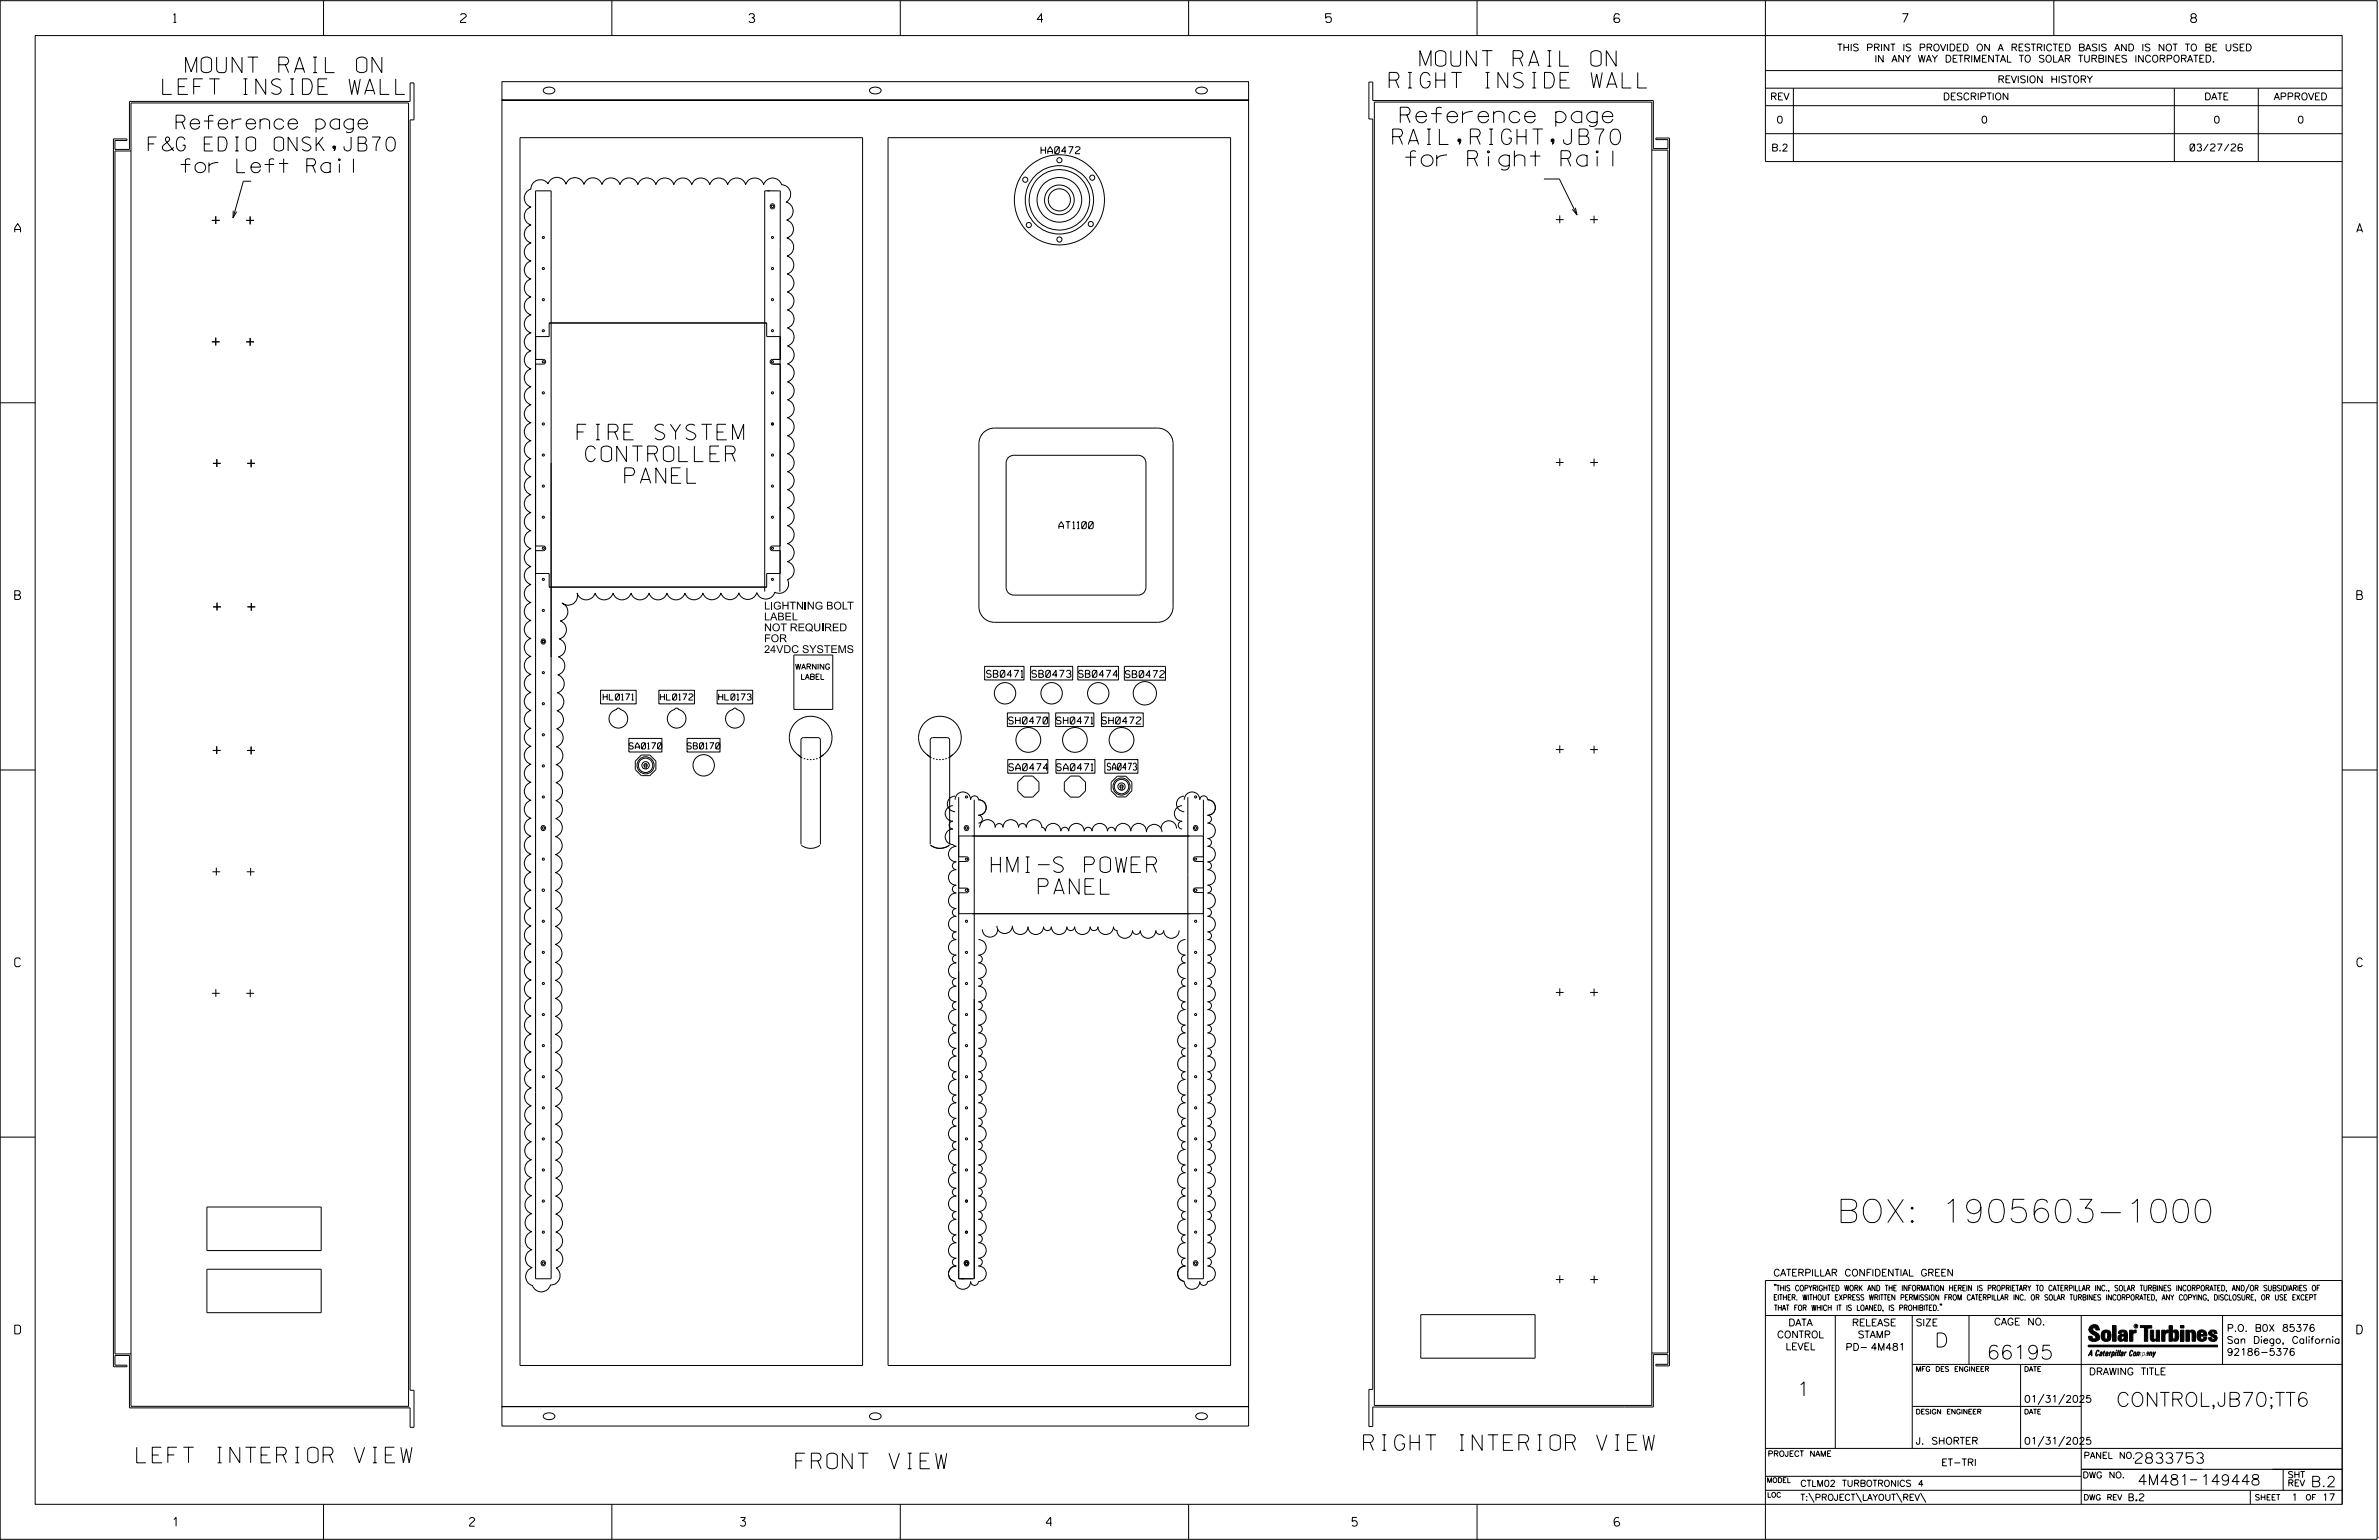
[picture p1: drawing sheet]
<svg xmlns="http://www.w3.org/2000/svg" width="864mm" height="559mm" viewBox="0 0 864 559" stroke-linecap="round" stroke-linejoin="round" font-family="sans-serif">
<defs><g id="words">
<text font-size="8.5" x="666.7" y="443.6">BOX: 1905603-1000</text>
<g font-size="5.6">
<text x="67.4" y="26.4">MOUNT RAIL ON</text>
<text x="515.4" y="24">MOUNT RAIL ON</text>
<text x="59" y="34.3">LEFT INSIDE WALL</text>
<text x="504.3" y="31.9">RIGHT INSIDE WALL</text>
<text x="508.3" y="44.5">Reference page</text>
<text x="505.6" y="52.4">RAIL,RIGHT,JB70</text>
<text x="508.3" y="60.3">for Right Rail</text>
<text x="209.5" y="159.6">FIRE SYSTEM</text>
<text x="212.6" y="167.5">CONTROLLER</text>
<text x="226.8" y="175.4">PANEL</text>
<text x="359.9" y="316.6">HMI-S POWER</text>
<text x="376.9" y="324.5">PANEL</text>
<text x="495" y="526.3">RIGHT INTERIOR VIEW</text>
<text x="49.6" y="530.8">LEFT INTERIOR VIEW</text>
<text x="288.9" y="532.9">FRONT VIEW</text>
</g>
<g font-size="5.1">
<text x="63.9" y="46.9">Reference page</text>
<text x="53.9" y="54.8">F&amp;G EDIO ONSK,JB70</text>
<text x="65.7" y="62.7">for Left Rail</text>
<text x="702.3" y="488.8">D</text>
<text x="721.2" y="493.2">66195</text>
<text x="652.2" y="506.5">1</text>
<text x="768.2" y="510.3">CONTROL,JB70;TT6</text>
</g>
<g font-size="3.8">
<text x="775.1" y="531">2833753</text>
<text x="775.9" y="538.9">4M481</text>
<text x="798.8" y="538.9">149448</text>
<text x="838.8" y="539.5">B.2</text>
</g>
<g font-size="3.2">
<text x="63" y="8.2">1</text>
<text x="167.2" y="8.2">2</text>
<text x="271.8" y="8.2">3</text>
<text x="376.5" y="8.2">4</text>
<text x="481.2" y="8.2">5</text>
<text x="690.6" y="8.2">7</text>
<text x="795.3" y="8.2">8</text>
<text x="5.4" y="84.3">A</text>
<text x="855.5" y="84.3">A</text>
<text x="5.4" y="217.5">B</text>
<text x="855.6" y="217.5">B</text>
<text x="5.4" y="350.8">C</text>
<text x="855.6" y="350.8">C</text>
<text x="5.4" y="484">D</text>
<text x="855.6" y="484">D</text>
<text x="62.8" y="553.8">1</text>
<text x="170.4" y="553.8">2</text>
<text x="268.8" y="553.8">3</text>
<text x="379.8" y="553.8">4</text>
<text x="490.8" y="553.8">5</text>
<text x="585.9" y="553.8">6</text>
</g>
<g font-size="2.8">
<text x="277.4" y="221.2">LIGHTNING BOLT</text>
<text x="277.4" y="225.1">LABEL</text>
<text x="277.4" y="233">FOR</text>
<text x="277.4" y="229.1">NOT REQUIRED</text>
<text x="277.4" y="237">24VDC SYSTEMS</text>
</g>
<g font-size="2.5">
<text x="666.9" y="18.5">THIS PRINT IS PROVIDED ON A RESTRICTED BASIS AND IS NOT TO BE USED</text>
<text x="680.5" y="22.6">IN ANY WAY DETRIMENTAL TO SOLAR TURBINES INCORPORATED.</text>
<text x="725.1" y="30">REVISION HISTORY</text>
<text x="642.6" y="36.3">REV</text>
<text x="705.3" y="36.3">DESCRIPTION</text>
<text x="800.2" y="36.3">DATE</text>
<text x="825.4" y="36.3">APPROVED</text>
<text x="644.9" y="44.7">0</text>
<text x="719.1" y="44.7">0</text>
<text x="803.5" y="44.7">0</text>
<text x="834" y="44.7">0</text>
<text x="377.9" y="55.8">HA0472</text>
<text x="643" y="54.8">B.2</text>
<text x="795" y="54.8">03/27/26</text>
<text x="384.4" y="191.8">AT1100</text>
<text x="358.1" y="245.8">SB0471</text>
<text x="374.6" y="245.8">SB0473</text>
<text x="391.5" y="245.8">SB0474</text>
<text x="408.5" y="245.9">SB0472</text>
<text x="366.2" y="262.7">SH0470</text>
<text x="383.5" y="262.7">SH0471</text>
<text x="400" y="262.7">SH0472</text>
<text x="366.2" y="279.6">SA0474</text>
<text x="383.6" y="279.6">SA0471</text>
<text x="402" y="279.5">SA0473</text>
<text x="643.8" y="463">CATERPILLAR CONFIDENTIAL GREEN</text>
<text x="645.1" y="485.5">CONTROL</text>
<text x="649.2" y="481.1">DATA</text>
<text x="672.3" y="481.1">RELEASE</text>
<text x="674.4" y="485.5">STAMP</text>
<text x="695.4" y="481.1">SIZE</text>
<text x="723.8" y="480.8">CAGE NO.</text>
<text x="808.4" y="483.1">P.O. B0X 85376</text>
<text x="648.2" y="489.8">LEVEL</text>
<text x="669.9" y="490">PD- 4M481</text>
<text x="808.4" y="487.5">San Diego, California</text>
<text x="808.4" y="491.8">92186-5376</text>
<text x="758.3" y="498.9">DRAWING TITLE</text>
<text x="734.8" y="508.9">01/31/2025</text>
<text x="695.4" y="524.1">J. SHORTER</text>
<text x="734.8" y="524.1">01/31/2025</text>
<text x="704.7" y="531.9">ET-TRI</text>
<text x="772.8" y="544.6">B.2</text>
<text x="831.8" y="544.6">1</text>
<text x="842.9" y="544.6">17</text>
</g>
<g font-size="2.3">
<text x="219" y="254">HL0171</text>
<text x="239.7" y="254">HL0172</text>
<text x="260.9" y="254">HL0173</text>
<text x="228.4" y="271.8">SA0170</text>
<text x="249.5" y="271.8">SB0170</text>
<text x="756.4" y="529.2">PANEL NO.</text>
<text x="653.5" y="539.4">CTLM02 TURBOTRONICS 4</text>
<text x="756" y="536.3">DWG NO.</text>
<text x="830.4" y="539.3">REV</text>
<text x="830.4" y="536.2">SHT</text>
<text x="653.5" y="544.5">T:\PROJECT\LAYOUT\REV\</text>
</g>
<g font-size="2">
<text x="288.6" y="242.9">WARNING</text>
<text x="290.6" y="246.6">LABEL</text>
<text x="643.8" y="468.4">&quot;THIS COPYRIGHTED WORK AND THE INFORMATION HEREIN IS PROPRIETARY TO CATERPILLAR INC., SOLAR TURBINES INCORPORATED, AND/OR SUBSIDIARIES OF</text>
<text x="643.8" y="471.8">EITHER. WITHOUT EXPRESS WRITTEN PERMISSION FROM CATERPILLAR INC. OR SOLAR TURBINES INCORPORATED, ANY COPYING, DISCLOSURE, OR USE EXCEPT</text>
<text x="644" y="475.6">THAT FOR WHICH IT IS LOANED, IS PROHIBITED.&quot;</text>
<text x="641.7" y="528.5">PROJECT NAME</text>
<text x="756.3" y="544.3">DWG REV</text>
<text x="818.5" y="544.3">SHEET</text>
<text x="836.9" y="544.3">OF</text>
</g>
<g font-size="1.8">
<text x="695.4" y="497.6">MFG DES ENGINEER</text>
<text x="734.8" y="497.6">DATE</text>
<text x="695.4" y="513.1">DESIGN ENGINEER</text>
<text x="734.8" y="513.1">DATE</text>
<text x="641.3" y="538">MODEL</text>
<text x="641.5" y="543.3">LOC</text>
</g>
<text font-size=".9" x="775.1" y="481.7">R</text>
</g></defs>
<g fill="none" stroke="#000" stroke-width=".36">
<path d="M.1 .2h862.8v558.4h-862.8zM12.8 12.9h837.4v533h-837.4zM117.4 .2v12.7M222.1 .2v12.7M326.8 .2v12.7M431.5 .2v12.7M536.2 .2v12.7M587.9 5.5l-.5-.5h-1l-.5 1v1.7l.5 .4h1l.6-.4v-.6l-.6-.5h-1l-.5 .5M640.9 .2v58.4h209.3M745.6 .2v12.7M47.6 37.4h100.7v472.9h-100.7zM148.9 30.1v6.7h-101.9v17.4h-5.3v-3.2h4.4v-.6h-4.9v445.5h4.9v-.5h-4.4v-3.6h5.3v19.1h101.9v7h1.4v-13.4h-1.4v-461h1.4v-13.4"/>
<path d="M182.2 29.6h271v487.9h-271v-7.1h271h-271v-474.1h271h-271zM197.5 32.2a2.62 2.62 0 0 1 3.9 .6 2.43 2.43 0 0 1-4.2 0zM316 32.2a2.62 2.62 0 0 1 3.9 .6 2.43 2.43 0 0 1-4.3 0zM434.4 32.2a2.61 2.61 0 0 1 3.9 .6 2.43 2.43 0 0 1-4.2 0zM496.9 29.8h1.4v6.7h101.9v17.4h5.3v-3.2h-4.4v-.6h4.9v445.5h-4.9v-.5h4.4v-3.6h-5.3v19h-101.9v7.1h-1.4v-13.4h1.4v-461h-1.4zM498.9 37h100.7v473h-100.7zM640.9 25.6h209.3M640.9 32h209.3M640.9 38.3h209.3M651 32v26.6M789.3 32v26.6M819.8 32v26.6"/>
<path d="M47.6 54.8h-5.9v436.5h5.9M188.8 50h124.3v445.5h-124.3zM322.4 50h124.3v445.5h-124.3zM599.6 54.5h5.9v436.5h-5.9M640.9 48.5h209.3M76.9 80h2.8M78.3 78.5v2.8M84.7 76.4l-.1 2.7 1.3-2.3M89.4 80h2.8M90.8 78.6v2.8M91.2 65.8h-2.9l-3.7 13.3M193.7 66.2a3.4 3.4 0 0 1 5.2 .5 3.4 3.4 0 0 1 3.3-2.4 3.4 3.4 0 0 1 3.3 2.5 3.4 3.4 0 0 1 3.2-2.3 3.4 3.4 0 0 1 3.3 2.4 3.4 3.4 0 0 1 3.3-2.4 3.4 3.4 0 0 1 3.2 2.4 3.4 3.4 0 0 1 3.3-2.3 3.4 3.4 0 0 1 3.2 2.4 3.4 3.4 0 0 1 3.3-2.4 3.4 3.4 0 0 1 3.3 2.4 3.4 3.4 0 0 1 3.2-2.4 3.4 3.4 0 0 1 3.3 2.4 3.4 3.4 0 0 1 3.3-2.4 3.4 3.4 0 0 1 3.2 2.4 3.4 3.4 0 0 1 3.3-2.4 3.4 3.4 0 0 1 3.2 2.4 3.4 3.4 0 0 1 3.3-2.4 3.4 3.4 0 0 1 3.3 2.4 3.4 3.4 0 0 1 3.2-2.4 3.4 3.4 0 0 1 3.3 2.4 3.4 3.4 0 0 1 3.2-2.4 3.4 3.4 0 0 1 3.3 2.4 3.4 3.4 0 0 1 3.2-2.4 3.4 3.4 0 0 1 3.3 2.4 3.4 3.4 0 0 1 3.3-2.4 3.4 3.4 0 0 1 3.2 2.4 3.4 3.4 0 0 1 3.2 2.6 3.4 3.4 0 0 1-1.5 3.7 3.4 3.4 0 0 1 2.5 3.2 3.4 3.4 0 0 1-2.3 3.4 3.4 3.4 0 0 1 2.4 3.2 3.4 3.4 0 0 1-2.3 3.3 3.4 3.4 0 0 1 2.4 3.2 3.4 3.4 0 0 1-2.3 3.3 3.4 3.4 0 0 1 2.3 3.2 3.4 3.4 0 0 1-2.3 3.3 3.4 3.4 0 0 1 2.4 3.3 3.4 3.4 0 0 1-2.4 3.2 3.4 3.4 0 0 1 2.4 3.3 3.4 3.4 0 0 1-2.3 3.3 3.4 3.4 0 0 1 2.4 3.2 3.4 3.4 0 0 1-2.4 3.3 3.4 3.4 0 0 1 2.4 3.2 3.4 3.4 0 0 1-2.4 3.3 3.4 3.4 0 0 1 2.4 3.3 3.4 3.4 0 0 1-2.4 3.2 3.4 3.4 0 0 1 2.4 3.3 3.4 3.4 0 0 1-2.4 3.3 3.4 3.4 0 0 1 2.4 3.2 3.4 3.4 0 0 1-2.4 3.3 3.4 3.4 0 0 1 2.4 3.2 3.4 3.4 0 0 1-2.4 3.3 3.4 3.4 0 0 1 2.4 3.3 3.4 3.4 0 0 1-2.4 3.2 3.4 3.4 0 0 1 2.4 3.3 3.4 3.4 0 0 1-2.4 3.2 3.4 3.4 0 0 1 2.4 3.3 3.4 3.4 0 0 1-2.4 3.3 3.4 3.4 0 0 1 2.4 3.2 3.4 3.4 0 0 1-2.4 3.3 3.4 3.4 0 0 1 2.4 3.3 3.4 3.4 0 0 1-2.4 3.2 3.4 3.4 0 0 1 2.4 3.3 3.4 3.4 0 0 1-2.4 3.2 3.4 3.4 0 0 1 2.4 3.3 3.4 3.4 0 0 1-2.4 3.3 3.4 3.4 0 0 1 2.4 3.2 3.4 3.4 0 0 1-2.4 3.3 3.4 3.4 0 0 1 2.4 3.2 3.4 3.4 0 0 1-2.4 3.3 3.4 3.4 0 0 1-.6 4 3.4 3.4 0 0 1-4 .6 3.4 3.4 0 0 1-3.2 2.5 3.4 3.4 0 0 1-3.4-2.3 3.4 3.4 0 0 1-3.2 2.4 3.4 3.4 0 0 1-3.3-2.3 3.4 3.4 0 0 1-3.2 2.4 3.4 3.4 0 0 1-3.3-2.4 3.4 3.4 0 0 1-3.3 2.4 3.4 3.4 0 0 1-3.2-2.4 3.4 3.4 0 0 1-3.3 2.4 3.4 3.4 0 0 1-3.3-2.3 3.4 3.4 0 0 1-3.2 2.4 3.4 3.4 0 0 1-3.3-2.4 3.4 3.4 0 0 1-3.2 2.4 3.4 3.4 0 0 1-3.3-2.4 3.4 3.4 0 0 1-3.2 2.4 3.4 3.4 0 0 1-3.3-2.4 3.4 3.4 0 0 1-3.3 2.4 3.4 3.4 0 0 1-3.2-2.4 3.4 3.4 0 0 1-3.3 2.4 3.4 3.4 0 0 1-3.3-2.4 3.4 3.4 0 0 1-3.2 2.4 3.4 3.4 0 0 1-3.3-2.4 3.4 3.4 0 0 1-1.4 3.8 3.4 3.4 0 0 1-4.1-.3 3.4 3.4 0 0 1 2.1 3.5 3.4 3.4 0 0 1-2.7 3 3.4 3.4 0 0 1 2.2 3.4 3.4 3.4 0 0 1-2.6 3.1 3.4 3.4 0 0 1 2.3 3.4 3.4 3.4 0 0 1-2.6 3.1 3.4 3.4 0 0 1 2.3 3.4 3.4 3.4 0 0 1-2.5 3.2 3.4 3.4 0 0 1 2.3 3.3 3.4 3.4 0 0 1-2.4 3.2 3.4 3.4 0 0 1 2.3 3.3 3.4 3.4 0 0 1-2.5 3.2 3.4 3.4 0 0 1 2.3 3.3 3.4 3.4 0 0 1-2.4 3.2 3.4 3.4 0 0 1 2.3 3.3 3.4 3.4 0 0 1-2.4 3.3 3.4 3.4 0 0 1 2.3 3.3 3.4 3.4 0 0 1-2.4 3.2 3.4 3.4 0 0 1 2.4 3.2 3.4 3.4 0 0 1-2.5 3.3 3.4 3.4 0 0 1 2.4 3.3 3.4 3.4 0 0 1-2.4 3.2 3.4 3.4 0 0 1 2.4 3.3 3.4 3.4 0 0 1-2.4 3.2 3.4 3.4 0 0 1 2.3 3.3 3.4 3.4 0 0 1-2.4 3.3 3.4 3.4 0 0 1 2.4 3.2 3.4 3.4 0 0 1-2.4 3.3 3.4 3.4 0 0 1 2.3 3.3 3.4 3.4 0 0 1-2.4 3.2 3.4 3.4 0 0 1 2.4 3.3 3.4 3.4 0 0 1-2.4 3.2 3.4 3.4 0 0 1 2.4 3.3 3.4 3.4 0 0 1-2.4 3.3 3.4 3.4 0 0 1 2.4 3.2 3.4 3.4 0 0 1-2.4 3.3 3.4 3.4 0 0 1 2.4 3.2 3.4 3.4 0 0 1-2.4 3.3 3.4 3.4 0 0 1 2.4 3.3 3.4 3.4 0 0 1-2.4 3.2 3.4 3.4 0 0 1 2.4 3.3 3.4 3.4 0 0 1-2.4 3.2 3.4 3.4 0 0 1 2.4 3.3 3.4 3.4 0 0 1-2.4 3.3 3.4 3.4 0 0 1 2.4 3.2 3.4 3.4 0 0 1-2.4 3.3 3.4 3.4 0 0 1 2.4 3.3 3.4 3.4 0 0 1-2.4 3.2 3.4 3.4 0 0 1 2.4 3.3 3.4 3.4 0 0 1-2.4 3.2 3.4 3.4 0 0 1 2.4 3.3 3.4 3.4 0 0 1-2.4 3.3 3.4 3.4 0 0 1 2.4 3.2 3.4 3.4 0 0 1-2.4 3.3 3.4 3.4 0 0 1 2.4 3.2 3.4 3.4 0 0 1-2.4 3.3 3.4 3.4 0 0 1 2.4 3.2 3.4 3.4 0 0 1-2.3 3.3 3.4 3.4 0 0 1 2.4 3.3 3.4 3.4 0 0 1-2.4 3.2 3.4 3.4 0 0 1 2.4 3.3 3.4 3.4 0 0 1-2.4 3.3 3.4 3.4 0 0 1 2.4 3.2 3.4 3.4 0 0 1-2.4 3.3 3.4 3.4 0 0 1 2.4 3.3 3.4 3.4 0 0 1-2.4 3.2 3.4 3.4 0 0 1 2.5 3.3 3.4 3.4 0 0 1-2.4 3.2 3.4 3.4 0 0 1 2.4 3.3 3.4 3.4 0 0 1-2.4 3.3 3.4 3.4 0 0 1 2.4 3.2 3.4 3.4 0 0 1-2.3 3.3 3.4 3.4 0 0 1 2.4 3.2 3.4 3.4 0 0 1-2.4 3.3 3.4 3.4 0 0 1 1.2 3.9 3.4 3.4 0 0 1-3.3 2.3 3.4 3.4 0 0 1-3.2 2.5 3.4 3.4 0 0 1-3.3-2.3 3.4 3.4 0 0 1-2.5-3.2 3.4 3.4 0 0 1 2.3-3.3 3.4 3.4 0 0 1-2.4-3.3 3.4 3.4 0 0 1 2.4-3.2 3.4 3.4 0 0 1-2.4-3.3 3.4 3.4 0 0 1 2.3-3.3 3.4 3.4 0 0 1-2.4-3.2 3.4 3.4 0 0 1 2.4-3.3 3.4 3.4 0 0 1-2.4-3.2 3.4 3.4 0 0 1 2.3-3.3 3.4 3.4 0 0 1-2.4-3.3 3.4 3.4 0 0 1 2.4-3.2 3.4 3.4 0 0 1-2.4-3.3 3.4 3.4 0 0 1 2.4-3.3 3.4 3.4 0 0 1-2.4-3.2 3.4 3.4 0 0 1 2.4-3.3 3.4 3.4 0 0 1-2.4-3.3 3.4 3.4 0 0 1 2.4-3.2 3.4 3.4 0 0 1-2.4-3.3 3.4 3.4 0 0 1 2.3-3.3 3.4 3.4 0 0 1-2.4-3.2 3.4 3.4 0 0 1 2.4-3.2 3.4 3.4 0 0 1-2.4-3.3 3.4 3.4 0 0 1 2.4-3.3 3.4 3.4 0 0 1-2.4-3.2 3.4 3.4 0 0 1 2.4-3.3 3.4 3.4 0 0 1-2.4-3.3 3.4 3.4 0 0 1 2.4-3.2 3.4 3.4 0 0 1-2.4-3.3 3.4 3.4 0 0 1 2.4-3.2 3.4 3.4 0 0 1-2.4-3.3 3.4 3.4 0 0 1 2.4-3.3 3.4 3.4 0 0 1-2.4-3.2 3.4 3.4 0 0 1 2.4-3.3 3.4 3.4 0 0 1-2.4-3.3 3.4 3.4 0 0 1 2.4-3.2 3.4 3.4 0 0 1-2.4-3.3 3.4 3.4 0 0 1 2.4-3.3 3.4 3.4 0 0 1-2.4-3.2 3.4 3.4 0 0 1 2.3-3.3 3.4 3.4 0 0 1-2.3-3.2 3.4 3.4 0 0 1 2.3-3.3 3.4 3.4 0 0 1-2.4-3.2 3.4 3.4 0 0 1 2.4-3.3 3.4 3.4 0 0 1-2.4-3.3 3.4 3.4 0 0 1 2.4-3.2 3.4 3.4 0 0 1-2.4-3.3 3.4 3.4 0 0 1 2.4-3.2 3.4 3.4 0 0 1-2.4-3.3 3.4 3.4 0 0 1 2.4-3.3 3.4 3.4 0 0 1-2.4-3.2 3.4 3.4 0 0 1 2.4-3.3 3.4 3.4 0 0 1-2.4-3.3 3.4 3.4 0 0 1 2.4-3.2 3.4 3.4 0 0 1-2.4-3.3 3.4 3.4 0 0 1 2.4-3.3 3.4 3.4 0 0 1-2.4-3.2 3.4 3.4 0 0 1 2.4-3.3 3.4 3.4 0 0 1-2.4-3.2 3.4 3.4 0 0 1 2.4-3.3 3.4 3.4 0 0 1-2.4-3.3 3.4 3.4 0 0 1 2.4-3.2 3.4 3.4 0 0 1-2.4-3.3 3.4 3.4 0 0 1 2.4-3.2 3.4 3.4 0 0 1-2.4-3.3 3.4 3.4 0 0 1 2.4-3.3 3.4 3.4 0 0 1-2.4-3.2 3.4 3.4 0 0 1 2.4-3.3 3.4 3.4 0 0 1-2.4-3.2 3.4 3.4 0 0 1 2.4-3.3 3.4 3.4 0 0 1-2.4-3.3 3.4 3.4 0 0 1 2.4-3.2 3.4 3.4 0 0 1-2.4-3.3 3.4 3.4 0 0 1 2.4-3.3 3.4 3.4 0 0 1-2.4-3.2 3.4 3.4 0 0 1 2.4-3.3 3.4 3.4 0 0 1-2.4-3.2 3.4 3.4 0 0 1 2.4-3.3 3.4 3.4 0 0 1-2.4-3.3 3.4 3.4 0 0 1 2.4-3.2 3.4 3.4 0 0 1-2.4-3.3 3.4 3.4 0 0 1 2.4-3.2 3.4 3.4 0 0 1-2.4-3.3 3.4 3.4 0 0 1 2.4-3.3 3.4 3.4 0 0 1-2.4-3.2 3.4 3.4 0 0 1 2.4-3.3 3.4 3.4 0 0 1-2.4-3.2 3.4 3.4 0 0 1 2.4-3.3 3.4 3.4 0 0 1-2.4-3.3 3.4 3.4 0 0 1 2.4-3.2 3.4 3.4 0 0 1-2.4-3.3 3.4 3.4 0 0 1 2.4-3.3 3.4 3.4 0 0 1-2.4-3.2 3.4 3.4 0 0 1 2.4-3.3 3.4 3.4 0 0 1-2.4-3.2 3.4 3.4 0 0 1 2.4-3.3 3.4 3.4 0 0 1-2.4-3.3 3.4 3.4 0 0 1 2.4-3.2 3.4 3.4 0 0 1-2.4-3.3 3.4 3.4 0 0 1 2.4-3.2 3.4 3.4 0 0 1-2.4-3.3 3.4 3.4 0 0 1 2.4-3.3 3.4 3.4 0 0 1-2.4-3.2 3.4 3.4 0 0 1 2.4-3.3 3.4 3.4 0 0 1-2.4-3.2 3.4 3.4 0 0 1 2.4-3.3 3.4 3.4 0 0 1-2.4-3.3 3.4 3.4 0 0 1 2.4-3.2 3.4 3.4 0 0 1-2.4-3.3 3.4 3.4 0 0 1 2.4-3.3 3.4 3.4 0 0 1-2.4-3.2 3.4 3.4 0 0 1 2.4-3.3 3.4 3.4 0 0 1-2.4-3.3 3.4 3.4 0 0 1 2.4-3.2 3.4 3.4 0 0 1-2.4-3.3 3.4 3.4 0 0 1 2.4-3.2 3.4 3.4 0 0 1-2.4-3.3 3.4 3.4 0 0 1 2.4-3.3 3.4 3.4 0 0 1-2.4-3.2 3.4 3.4 0 0 1 2.4-3.3 3.4 3.4 0 0 1-2.4-3.2 3.4 3.4 0 0 1 2.4-3.3l.3-1.3z"/>
<path d="M194.4 69.3h5.7v394.7h-5.7zM280 74h.8l.5 .9-.5 .9h-.8l-.5-.9zM560.5 64.9h5.6l6.4 13.1M564.8 79.7h2.8M566.2 78.2v2.8M571.9 75.4l.6 2.6-1.7-2M577.3 79.7h2.8M578.7 78.3v2.8M76.9 124h2.8M78.3 122.5v2.8M89.4 124h2.8M90.8 122.6v2.8"/>
<path d="M194.4 130.4h2.8a.85 .85 0 0 1 .9 .9 .85 .85 0 0 1-.9 .8h-2.8M194.4 122.1h5v-4.9h78.9v4.9h4.9v8.3h-2.8a.85 .85 0 0 0-.8 .9 .85 .85 0 0 0 .8 .8h2.8v66h-2.8a.85 .85 0 0 0-.8 .9 .85 .85 0 0 0 .8 .8h2.8v8.3h-4.9v4.9h-78.9v-4.9h-5M.1 146.2h12.7M357 157l1.6-1.1 2.4-.6h59.2a5.7 5.7 0 0 1 5.6 5.7v59.2a5.7 5.7 0 0 1-5.6 5.6h-59.2a5.7 5.7 0 0 1-5.6-5.6v-59.2l.3-1.9zM850.2 146.2h12.7M77.3 168.1h2.8M78.7 166.6v2.8M89.7 168.1h2.9M91.2 166.7v2.8M366 166l.8-.5 1.3-.3h45.1a2.83 2.83 0 0 1 2.8 2.8v45.1a2.83 2.83 0 0 1-2.8 2.8h-45.1a2.77 2.77 0 0 1-2.9-2.8v-45.1l.3-1.3zM564.8 167.8h2.8M566.2 166.3v2.8"/>
<path d="M577.3 167.8h2.8M578.7 166.4v2.8M194.4 198.1h2.8a.85 .85 0 0 1 .9 .9 .85 .85 0 0 1-.9 .8h-2.8M78.8 218.7v2.8M91.2 218.8v2.8M277.6 214.6v-145.3h5.6l-.1 145.4M77.4 220.2h2.8M89.8 220.2h2.8M196.8 231.9h.9l.4 .9-.4 .9h-.9l-.5-.9zM288.2 237.7h14.1v19.7h-14.1zM218 250.5h12.9v4.9h-12.9zM221.9 258.6l2.3-1.6 .9 .2a3.6 3.6 0 0 1 1.8 5.9 3.4 3.4 0 0 1-4.7 .2 3.4 3.4 0 0 1-.3-4.7z"/>
<path d="M239.2 250.5h12.9v4.9h-12.9zM243.1 258.6l2.1-1.5a3.8 3.8 0 0 1 3.5 5.1 3.4 3.4 0 0 1-4.9 1.4 3.4 3.4 0 0 1-.7-5zM260.3 250.5h12.9v4.9h-12.9zM264.2 258.6l2.3-1.6 .9 .2a3.6 3.6 0 0 1 1.8 5.9 3.4 3.4 0 0 1-4.7 .2 3.4 3.4 0 0 1-.3-4.7zM357.4 241.8h14.3v4.9h-14.3zM365.7 258.7h15.1v4.9h-15.1zM374.1 241.8h15.3v4.9h-15.3zM383.2 258.7h13.9v4.9h-13.9zM391.3 241.8h14.7v4.9h-14.7zM399.8 258.7h15.2v4.9h-15.2zM408.2 241.8h14.9v5h-14.9zM422.8 246.8h.1"/>
<path d="M.1 279.4h12.7M77.3 272.3h2.8M78.7 270.8v2.8M89.7 272.3h2.9M91.2 270.9v2.8M228.3 267.9h12v5h-12zM234.1 277.1v1.9M234.1 278.3a.62 .62 0 0 1-.2-1 .62 .62 0 0 1 .9 0 .62 .62 0 0 1-.2 1M234.6 277.1v1.9M249.4 267.9h12v5h-12zM289.7 273.9l1.6 1.1M290.8 274.6a7.8 7.8 0 0 1-2.5-11.8 7.8 7.8 0 0 1 12 0 7.8 7.8 0 0 1-2.5 11.8"/>
<path d="M291.8 275.2l.5 .2M292.9 275.5l.5 .1M294 275.6h.6M295.7 275.5l-.6 .1M296.8 275.2l-.6 .2M298.9 273.9l-1.6 1.1M336.6 273.9l1.6 1.1M337.7 274.6a7.8 7.8 0 0 1-2.5-11.8 7.8 7.8 0 0 1 12 0 7.8 7.8 0 0 1-2.5 11.8M338.7 275.2l.5 .2M339.8 275.5l.6 .1M340.9 275.6h.6M342.6 275.5l-.5 .1"/>
<path d="M343.7 275.2l-.6 .2M345.8 273.9l-1.6 1.1M365.8 275.6h14.6v5h-14.6zM383.3 275.6h14.2v5h-14.2zM401.1 275.6h12v5h-12zM564.8 272h2.8M566.2 270.5v2.8M577.3 272h2.8M578.7 270.6v2.8M850.2 279.4h12.7M196.8 299.6h.9l.4 .9-.4 .9h-.9l-.5-.9zM345.9 292.3a2.82 2.82 0 0 0-2.8 2.9 2.82 2.82 0 0 0 2.8 2.8 1.41 1.41 0 0 0-1.4 1.4 1.41 1.41 0 0 0 1.4 1.4 2.82 2.82 0 0 0-2.8 2.8 2.82 2.82 0 0 0 2.8 2.9l1.2 .6a2.82 2.82 0 0 0-2.8 2.8 2.82 2.82 0 0 0 2.8 2.8 1.41 1.41 0 0 0-1.4 1.4 1.41 1.41 0 0 0 1.4 1.5 2.82 2.82 0 0 0-2.8 2.8 2.82 2.82 0 0 0 2.8 2.8 1.41 1.41 0 0 0-1.4 1.4 1.41 1.41 0 0 0 1.4 1.4 2.82 2.82 0 0 0-2.8 2.8 2.82 2.82 0 0 0 2.8 2.9 1.41 1.41 0 0 0-1.4 1.4 1.41 1.41 0 0 0 1.4 1.4 2.82 2.82 0 0 0-2.8 2.8 2.82 2.82 0 0 0 2.8 2.8 1.39 1.39 0 0 0-1.4 1.4 1.39 1.39 0 0 0 1.4 1.4 2.82 2.82 0 0 0-2.8 2.8 2.82 2.82 0 0 0 2.8 2.9 1.41 1.41 0 0 0-1.4 1.4 1.41 1.41 0 0 0 1.4 1.4 2.82 2.82 0 0 0-2.8 2.8 2.82 2.82 0 0 0 2.8 2.8 1.41 1.41 0 0 0-1.4 1.4 1.41 1.41 0 0 0 1.4 1.5 2.82 2.82 0 0 0-2.8 2.8 2.82 2.82 0 0 0 2.8 2.8 1.41 1.41 0 0 0-1.4 1.4 1.41 1.41 0 0 0 1.4 1.4 2.82 2.82 0 0 0-2.8 2.8 2.82 2.82 0 0 0 2.8 2.9 1.41 1.41 0 0 0-1.4 1.4 1.41 1.41 0 0 0 1.4 1.4 2.8 2.8 0 0 0-2.8 2.8 2.8 2.8 0 0 0 2.8 2.8 1.41 1.41 0 0 0-1.4 1.4 1.41 1.41 0 0 0 1.4 1.4 2.82 2.82 0 0 0-2.8 2.8 2.82 2.82 0 0 0 2.8 2.9 1.41 1.41 0 0 0-1.4 1.4 1.41 1.41 0 0 0 1.4 1.4 2.82 2.82 0 0 0-2.8 2.8 2.82 2.82 0 0 0 2.8 2.8 1.41 1.41 0 0 0-1.4 1.4 1.41 1.41 0 0 0 1.4 1.5 2.82 2.82 0 0 0-2.8 2.8 2.82 2.82 0 0 0 2.8 2.8 1.41 1.41 0 0 0-1.4 1.4 1.41 1.41 0 0 0 1.4 1.4 2.82 2.82 0 0 0-2.8 2.8 2.82 2.82 0 0 0 2.8 2.9 1.41 1.41 0 0 0-1.4 1.4 1.41 1.41 0 0 0 1.4 1.4 2.8 2.8 0 0 0-2.8 2.8 2.8 2.8 0 0 0 2.8 2.8 1.41 1.41 0 0 0-1.4 1.4 1.41 1.41 0 0 0 1.4 1.4 2.82 2.82 0 0 0-2.8 2.8 2.82 2.82 0 0 0 2.8 2.9 1.41 1.41 0 0 0-1.4 1.4 1.41 1.41 0 0 0 1.4 1.4 2.82 2.82 0 0 0-2.8 2.8 2.82 2.82 0 0 0 2.8 2.8 1.41 1.41 0 0 0-1.4 1.4 1.41 1.41 0 0 0 1.4 1.5 2.82 2.82 0 0 0-2.8 2.8 2.82 2.82 0 0 0 2.8 2.8 1.41 1.41 0 0 0-1.4 1.4 1.41 1.41 0 0 0 1.4 1.4 2.82 2.82 0 0 0-2.8 2.8 2.82 2.82 0 0 0 2.8 2.9 1.41 1.41 0 0 0-1.4 1.4 1.41 1.41 0 0 0 1.4 1.4"/>
<path d="M346.7 290.2a2.82 2.82 0 0 1 2.8-2.8 2.82 2.82 0 0 1 2.9 2.8 1.41 1.41 0 0 1 1.4-1.4 1.41 1.41 0 0 1 1.4 1.4 2.82 2.82 0 0 1 2.8 2.8 2.82 2.82 0 0 1-2.8 2.8 1.41 1.41 0 0 1 1.4 1.5 1.41 1.41 0 0 1-1.4 1.4M346.7 288.9a2.82 2.82 0 0 0-2.8 2.8 2.82 2.82 0 0 0 2.8 2.8M348 289.2v174.8h5.7v-173.8M350.4 299.6h.9l.5 .9-.5 .9h-.9l-.4-.9zM406.9 284.8v1.9M406.9 286a.64 .64 0 0 1-.3-1 .64 .64 0 0 1 1 0 .64 .64 0 0 1-.2 1M407.4 284.8v1.9M429.1 292.3a2.82 2.82 0 0 0-2.8 2.9 2.82 2.82 0 0 0 2.8 2.8 1.41 1.41 0 0 0-1.4 1.4 1.41 1.41 0 0 0 1.4 1.4M429.9 290.2a2.82 2.82 0 0 1 2.8-2.8 2.82 2.82 0 0 1 2.8 2.8 1.41 1.41 0 0 1 1.5-1.4 1.41 1.41 0 0 1 1.4 1.4 2.82 2.82 0 0 1 2.8 2.8 2.82 2.82 0 0 1-2.8 2.8 1.41 1.41 0 0 1 1.4 1.5 1.41 1.41 0 0 1-1.4 1.4 2.8 2.8 0 0 1 2.8 2.8 2.8 2.8 0 0 1-2.8 2.8 1.41 1.41 0 0 1 1.4 1.4 1.41 1.41 0 0 1-1.4 1.4 2.82 2.82 0 0 1 2.8 2.8 2.82 2.82 0 0 1-2.8 2.8 1.41 1.41 0 0 1 1.4 1.4 1.41 1.41 0 0 1-1.4 1.5 2.82 2.82 0 0 1 2.8 2.8 2.82 2.82 0 0 1-2.8 2.8 1.41 1.41 0 0 1 1.4 1.4 1.41 1.41 0 0 1-1.4 1.4 2.82 2.82 0 0 1 2.8 2.8 2.82 2.82 0 0 1-2.8 2.9 1.41 1.41 0 0 1 1.4 1.4 1.41 1.41 0 0 1-1.4 1.4 2.82 2.82 0 0 1 2.8 2.8 2.82 2.82 0 0 1-2.8 2.8 1.39 1.39 0 0 1 1.4 1.4 1.39 1.39 0 0 1-1.4 1.4 2.82 2.82 0 0 1 2.8 2.8 2.82 2.82 0 0 1-2.8 2.9 1.41 1.41 0 0 1 1.4 1.4 1.41 1.41 0 0 1-1.4 1.4 2.82 2.82 0 0 1 2.8 2.8 2.82 2.82 0 0 1-2.8 2.8 1.41 1.41 0 0 1 1.4 1.4 1.41 1.41 0 0 1-1.4 1.5 2.82 2.82 0 0 1 2.8 2.8 2.82 2.82 0 0 1-2.8 2.8 1.41 1.41 0 0 1 1.4 1.4 1.41 1.41 0 0 1-1.4 1.4 2.82 2.82 0 0 1 2.8 2.8 2.82 2.82 0 0 1-2.8 2.9 1.41 1.41 0 0 1 1.4 1.4 1.41 1.41 0 0 1-1.4 1.4 2.8 2.8 0 0 1 2.8 2.8 2.8 2.8 0 0 1-2.8 2.8 1.41 1.41 0 0 1 1.4 1.4 1.41 1.41 0 0 1-1.4 1.4 2.82 2.82 0 0 1 2.8 2.8 2.82 2.82 0 0 1-2.8 2.9 1.41 1.41 0 0 1 1.4 1.4 1.41 1.41 0 0 1-1.4 1.4 2.82 2.82 0 0 1 2.8 2.8 2.82 2.82 0 0 1-2.8 2.8 1.41 1.41 0 0 1 1.4 1.4 1.41 1.41 0 0 1-1.4 1.5 2.82 2.82 0 0 1 2.8 2.8 2.82 2.82 0 0 1-2.8 2.8 1.41 1.41 0 0 1 1.4 1.4 1.41 1.41 0 0 1-1.4 1.4 2.82 2.82 0 0 1 2.8 2.8 2.82 2.82 0 0 1-2.8 2.9 1.41 1.41 0 0 1 1.4 1.4 1.41 1.41 0 0 1-1.4 1.4 2.8 2.8 0 0 1 2.8 2.8 2.8 2.8 0 0 1-2.8 2.8 1.41 1.41 0 0 1 1.4 1.4 1.41 1.41 0 0 1-1.4 1.4 2.82 2.82 0 0 1 2.8 2.8 2.82 2.82 0 0 1-2.8 2.9 1.41 1.41 0 0 1 1.4 1.4 1.41 1.41 0 0 1-1.4 1.4 2.82 2.82 0 0 1 2.8 2.8 2.82 2.82 0 0 1-2.8 2.8 1.41 1.41 0 0 1 1.4 1.4 1.41 1.41 0 0 1-1.4 1.5 2.82 2.82 0 0 1 2.8 2.8 2.82 2.82 0 0 1-2.8 2.8 1.41 1.41 0 0 1 1.4 1.4 1.41 1.41 0 0 1-1.4 1.4 2.82 2.82 0 0 1 2.8 2.8 2.82 2.82 0 0 1-2.8 2.9 1.41 1.41 0 0 1 1.4 1.4 1.41 1.41 0 0 1-1.4 1.4 2.8 2.8 0 0 1 2.8 2.8 2.8 2.8 0 0 1-2.8 2.8 1.41 1.41 0 0 1-1.4 1.4 1.41 1.41 0 0 1-1.5-1.4 2.82 2.82 0 0 1-2.8 2.8 2.82 2.82 0 0 1-2.8-2.8 2.82 2.82 0 0 1-2.4-3 2.82 2.82 0 0 1 2.8-2.6M429.9 288.9a2.82 2.82 0 0 0-2.8 2.8 2.82 2.82 0 0 0 2.8 2.8M431.2 289.2v174.8h5.6v-173.8M433.6 299.6h.9l.4 .9-.4 .9h-.9l-.5-.9z"/>
<path d="M77.1 316.3h2.8M78.5 314.8v2.8M89.6 316.3h2.8M91 314.9v2.8M290.8 306.4v-37.9l.2-.6 .6-.2h5.3l.7 .2 .2 .6v37.9M290.9 306.7a5.6 5.6 0 0 0 6.8 0M337.7 306.4v-37.9l.2-.6 .7-.2h5.3l.6 .2 .2 .6v37.9M337.8 306.7a5.6 5.6 0 0 0 6.8 0l-.2 .1a5.6 5.6 0 0 1-6.6-.1zM348 310.9h2.8a.85 .85 0 0 1 .9 .8 .85 .85 0 0 1-.9 .9h-2.8M348 303.4h88.8M355.6 300.2a2.82 2.82 0 0 1 2.9-2.8 2.82 2.82 0 0 1 2.8 2.8 1.41 1.41 0 0 1 1.4-1.4 1.41 1.41 0 0 1 1.4 1.4 2.82 2.82 0 0 1 2.8-2.8 2.82 2.82 0 0 1 2.8 2.8 1.41 1.41 0 0 1 1.5-1.4 1.41 1.41 0 0 1 1.4 1.4 2.82 2.82 0 0 1 2.8-2.8 2.82 2.82 0 0 1 2.8 2.8M378.1 300.2a1.45 1.45 0 0 1 1.4 1.4 2.82 2.82 0 0 1 2.8-2.8 2.82 2.82 0 0 1 2.8 2.8 1.41 1.41 0 0 1 1.4-1.4 1.41 1.41 0 0 1 1.4 1.4 2.82 2.82 0 0 1 2.9-2.8 2.82 2.82 0 0 1 2.8 2.8 1.41 1.41 0 0 1 1.4-1.4 1.41 1.41 0 0 1 1.4 1.4 2.8 2.8 0 0 1 2.8-2.8 2.8 2.8 0 0 1 2.8 2.8 1.41 1.41 0 0 1 1.4-1.4 1.41 1.41 0 0 1 1.4 1.4 2.82 2.82 0 0 1 2.9-2.8 2.82 2.82 0 0 1 2.8 2.8 2.82 2.82 0 0 1 2.8-2.8 2.82 2.82 0 0 1 2.8 2.8"/>
<path d="M416.2 301.9a2.82 2.82 0 0 1 2.8-2.8 2.82 2.82 0 0 1 2.8 2.8M421.5 300.6a2.82 2.82 0 0 1 2.8-2.8 2.82 2.82 0 0 1 2.8 2.8M436.8 310.9h-2.8a.85 .85 0 0 0-.8 .8 .85 .85 0 0 0 .8 .9h2.8M348 322.3h2.8a.85 .85 0 0 1 .9 .8 .85 .85 0 0 1-.9 .9h-2.8M348 331.5h88.8M356.6 337.2a2.8 2.8 0 0 0 2.8 2.8 2.8 2.8 0 0 0 2.8-2.8M361.9 335.9a2.82 2.82 0 0 0 2.8 2.8 2.82 2.82 0 0 0 2.8-2.8M367.6 336.3a2.8 2.8 0 0 0 2.8 2.8 2.8 2.8 0 0 0 2.8-2.8 2.82 2.82 0 0 0 2.8 2.8 2.82 2.82 0 0 0 2.8-2.8 1.41 1.41 0 0 0 1.4 1.4 1.41 1.41 0 0 0 1.4-1.4 2.82 2.82 0 0 0 2.9 2.8 2.82 2.82 0 0 0 2.8-2.8 1.41 1.41 0 0 0 1.4 1.4 1.41 1.41 0 0 0 1.4-1.4 2.82 2.82 0 0 0 2.8 2.8 2.82 2.82 0 0 0 2.8-2.8 1.41 1.41 0 0 0 1.5 1.4 1.41 1.41 0 0 0 1.4-1.4 2.82 2.82 0 0 0 2.8 2.8 2.82 2.82 0 0 0 2.8-2.8 1.33 1.33 0 0 0 1.4 1.4M405.5 337.6a2.82 2.82 0 0 0 2.8 2.9 2.82 2.82 0 0 0 2.8-2.9 1.41 1.41 0 0 0 1.4 1.5 1.41 1.41 0 0 0 1.4-1.5 2.82 2.82 0 0 0 2.9 2.9 2.82 2.82 0 0 0 2.8-2.9 1.41 1.41 0 0 0 1.4 1.5 1.41 1.41 0 0 0 1.4-1.5 2.8 2.8 0 0 0 2.8 2.9 2.8 2.8 0 0 0 2.8-2.9M436.8 322.2h-2.8a.85 .85 0 0 0-.8 .8 .85 .85 0 0 0 .8 .9h2.8M78.4 358.9v2.8M90.8 359v2.8"/>
<path d="M355.2 340.9a2.82 2.82 0 0 1 2.8 2.8 2.82 2.82 0 0 1-2.8 2.9 1.41 1.41 0 0 1 1.4 1.4 1.41 1.41 0 0 1-1.4 1.4 2.82 2.82 0 0 1 2.8 2.8 2.82 2.82 0 0 1-2.8 2.8 1.41 1.41 0 0 1 1.4 1.4 1.41 1.41 0 0 1-1.4 1.5 2.82 2.82 0 0 1 2.8 2.8 2.82 2.82 0 0 1-2.8 2.8 1.41 1.41 0 0 1 1.4 1.4 1.41 1.41 0 0 1-1.4 1.4 2.82 2.82 0 0 1 2.8 2.8 2.82 2.82 0 0 1-2.8 2.9 1.41 1.41 0 0 1 1.4 1.4 1.41 1.41 0 0 1-1.4 1.4 2.8 2.8 0 0 1 2.8 2.8 2.8 2.8 0 0 1-2.8 2.8 1.41 1.41 0 0 1 1.4 1.4 1.41 1.41 0 0 1-1.4 1.4 2.82 2.82 0 0 1 2.8 2.8 2.82 2.82 0 0 1-2.8 2.9 1.41 1.41 0 0 1 1.4 1.4 1.41 1.41 0 0 1-1.4 1.4 2.82 2.82 0 0 1 2.8 2.8 2.82 2.82 0 0 1-2.8 2.8 1.41 1.41 0 0 1 1.4 1.4 1.41 1.41 0 0 1-1.4 1.5 2.82 2.82 0 0 1 2.8 2.8 2.82 2.82 0 0 1-2.8 2.8 1.41 1.41 0 0 1 1.4 1.4 1.41 1.41 0 0 1-1.4 1.4 2.82 2.82 0 0 1 2.8 2.8 2.82 2.82 0 0 1-2.8 2.9 1.41 1.41 0 0 1 1.4 1.4 1.41 1.41 0 0 1-1.4 1.4 2.8 2.8 0 0 1 2.8 2.8 2.8 2.8 0 0 1-2.8 2.8 1.41 1.41 0 0 1 1.4 1.4 1.41 1.41 0 0 1-1.4 1.4 2.82 2.82 0 0 1 2.8 2.8 2.82 2.82 0 0 1-2.8 2.9 1.41 1.41 0 0 1 1.4 1.4 1.41 1.41 0 0 1-1.4 1.4 2.82 2.82 0 0 1 2.8 2.8 2.82 2.82 0 0 1-2.8 2.8 1.41 1.41 0 0 1 1.4 1.4 1.41 1.41 0 0 1-1.4 1.5 2.82 2.82 0 0 1 2.8 2.8 2.82 2.82 0 0 1-2.8 2.8 1.41 1.41 0 0 1 1.4 1.4 1.41 1.41 0 0 1-1.4 1.4 2.82 2.82 0 0 1 2.8 2.8 2.82 2.82 0 0 1-2.8 2.9 1.41 1.41 0 0 1 1.4 1.4 1.41 1.41 0 0 1-1.4 1.4 2.8 2.8 0 0 1 2.8 2.8 2.8 2.8 0 0 1-2.8 2.8 1.41 1.41 0 0 1-1.4 1.4 1.41 1.41 0 0 1-1.4-1.4 2.82 2.82 0 0 1-2.9 2.8 2.82 2.82 0 0 1-2.8-2.8 2.82 2.82 0 0 1-2.4-3 2.82 2.82 0 0 1 2.8-2.6M430.3 340.9a2.82 2.82 0 0 0-2.8 2.8 2.82 2.82 0 0 0 2.8 2.9 1.41 1.41 0 0 0-1.4 1.4 1.41 1.41 0 0 0 1.4 1.4 2.82 2.82 0 0 0-2.8 2.8 2.82 2.82 0 0 0 2.8 2.8 1.41 1.41 0 0 0-1.4 1.4 1.41 1.41 0 0 0 1.4 1.5 2.82 2.82 0 0 0-2.8 2.8 2.82 2.82 0 0 0 2.8 2.8 1.41 1.41 0 0 0-1.4 1.4 1.41 1.41 0 0 0 1.4 1.4 2.82 2.82 0 0 0-2.8 2.8 2.82 2.82 0 0 0 2.8 2.9 1.41 1.41 0 0 0-1.4 1.4 1.41 1.41 0 0 0 1.4 1.4 2.8 2.8 0 0 0-2.8 2.8 2.8 2.8 0 0 0 2.8 2.8 1.41 1.41 0 0 0-1.4 1.4 1.41 1.41 0 0 0 1.4 1.4 2.82 2.82 0 0 0-2.8 2.8 2.82 2.82 0 0 0 2.8 2.9 1.41 1.41 0 0 0-1.4 1.4 1.41 1.41 0 0 0 1.4 1.4 2.82 2.82 0 0 0-2.8 2.8 2.82 2.82 0 0 0 2.8 2.8 1.41 1.41 0 0 0-1.4 1.4 1.41 1.41 0 0 0 1.4 1.5 2.82 2.82 0 0 0-2.8 2.8 2.82 2.82 0 0 0 2.8 2.8 1.41 1.41 0 0 0-1.4 1.4 1.41 1.41 0 0 0 1.4 1.4 2.82 2.82 0 0 0-2.8 2.8 2.82 2.82 0 0 0 2.8 2.9 1.41 1.41 0 0 0-1.4 1.4 1.41 1.41 0 0 0 1.4 1.4 2.8 2.8 0 0 0-2.8 2.8 2.8 2.8 0 0 0 2.8 2.8 1.41 1.41 0 0 0-1.4 1.4 1.41 1.41 0 0 0 1.4 1.4 2.82 2.82 0 0 0-2.8 2.8 2.82 2.82 0 0 0 2.8 2.9 1.41 1.41 0 0 0-1.4 1.4 1.41 1.41 0 0 0 1.4 1.4 2.82 2.82 0 0 0-2.8 2.8 2.82 2.82 0 0 0 2.8 2.8 1.41 1.41 0 0 0-1.4 1.4 1.41 1.41 0 0 0 1.4 1.5 2.82 2.82 0 0 0-2.8 2.8 2.82 2.82 0 0 0 2.8 2.8 1.41 1.41 0 0 0-1.4 1.4 1.41 1.41 0 0 0 1.4 1.4 2.82 2.82 0 0 0-2.8 2.8 2.82 2.82 0 0 0 2.8 2.9 1.41 1.41 0 0 0-1.4 1.4 1.41 1.41 0 0 0 1.4 1.4M566.2 358.6v2.8M578.7 358.7v2.8M76.9 360.4h2.9M89.4 360.4h2.9M564.8 360.1h2.8M577.3 360.1h2.8M.1 412.6h12.7M850.2 412.6h12.7M75.1 438h41.5v15.8h-41.5zM196.8 457.5h.9l.4 .9-.4 .9h-.9l-.5-.9z"/>
<path d="M347.1 459.4a2.8 2.8 0 0 0-2.8 2.6 2.8 2.8 0 0 0 2.4 3M350.4 457.5h.9l.5 .9-.5 .9h-.9l-.4-.9zM430.3 459.4a2.8 2.8 0 0 0-2.8 2.6 2.8 2.8 0 0 0 2.4 3M433.6 457.5h.9l.4 .9-.4 .9h-.9l-.5-.9zM75.1 460.6h41.5v15.7h-41.5zM515.8 477h41.4v15.8h-41.4zM564.8 464.3h2.8M566.2 462.8v2.8M577.3 464.3h2.8M578.7 462.9v2.8M640.9 477.3h209.3M644.2 466.1l-.1 .4"/>
<path d="M644.7 466.1l-.2 .4M666.2 477.3v48.3M694.2 477.3v48.3M704.4 473.3l-.1 .4M704.8 473.3l-.1 .4M714.8 477.3v17.8M755.5 477.3v68.6M806.8 477.3v17.8M816.5 466l-1.4 3.1M850.2 464.6h-209.3v94M850.2 464.8v81.1M694.2 495.1h156"/>
<path d="M733.5 495.1v30.5M758.6 481.4a2.02 2.02 0 0 1 3.1-.1l.5 1.3h-1.3l-.2-.6-.4-.2-.6 .1-.1 .4 .4 .7a2.46 2.46 0 0 1 2.2 2.9 2.83 2.83 0 0 1-3.8 .3l-.3-1.3h1.3l.2 .7 .6 .3 .5-.2 .2-.5-.4-.6-1.9-1.2-.4-.9zM759.2 491.3h-.7l.7-1.2v1.9h.2l-.1-2.1-1.3 2.1 .5-.5h.7M761.3 490l.3-.2 .4 .3-.1 .3-.3-.4-.4 .3-.3 1.6h.4l.4-.5-.3 .6-.4 .1-.3-.4zM762.6 490.6l.5-.1-.1 1.4h-.9a.74 .74 0 0 1 .9-.8l-.3 .7-.5 .1 .2-.5 .6-.2v-.5l-.7 .2zM763 483.2a2.17 2.17 0 0 1 3.1 0l.3 1.4-.3 1.5a2.17 2.17 0 0 1-3.1 0l-.3-1.5zM763.6 490.5l.4-.4 .2 .6h-.3l-.3 .9 .2 .4-.3-.1zM764.1 483.7l.5-.4 .4 .3v2.2l-.4 .2-.5-.2zM764.6 491.1l.6 .2v-.7l-.4-.1-.4 .6-.1 .8h.6M764.6 491.1l-.1 .8h.4M764.6 482.6v.8M764.8 490.7l.4 .1v.3h-.6z"/>
<path d="M765 491.5l-.1 .4zM766 490.5l-.5 1.5zM766 490.8l.4-.3-.4 .4M766.9 481h1.3v5.7h-1.3zM767 490.8l.5 .1-.3 .8-.4 .2zM767.3 490.5h-.5l-.5 2M767.3 490.5a.8 .8 0 0 1 .2 1 .8 .8 0 0 1-.9 .4l-.1 .6M767.3 490.5l-.1 .2M768.1 490.5l-.4 1.5zM768.2 489.9h.3l-.1 .2h-.2zM769 489.9l-.5 2.1zM769.7 489.9l-.6 2.1z"/>
<path d="M770.1 491.4l.5-.3-.5 .8zM770.4 491.9h.1M770.6 491.1l.1-.4-.7 .2 .1-.3 .6-.1 .2 .3-.5 1.1M770.6 491.1a.74 .74 0 0 0-.8 .8h.6M771 484.8h-.7l-.3 .6 .4 .7 .5-.3 .1-2.4h-.8l-.1 .4h-1.2a1.71 1.71 0 0 1 1.8-1.3 1.71 1.71 0 0 1 1.6 1.4v2.8h-1.1l-.1-.6M771 484.2l-1.5 .1a1.41 1.41 0 0 0 0 2.4l.5 .1 1.1-.7M771.2 486.1h-.1M771.4 490.5l.1 .3 .4-.3-.9 1.5zM771.5 490.8h.1M773 482.7h1.2v.5l.5-.5 .7-.1v1h-.6l-.5 .4-.1 2.7h-1.2zM773.6 490l.7 .1-.1 .4-.3-.4a1.28 1.28 0 0 0-.5 1.8l.6-.4-.3 .5h-.6v-1zM774.7 490.8l.5-.3a.88 .88 0 0 1 .2 .9 .88 .88 0 0 1-.7 .7l-.2-.2z"/>
<path d="M774.8 490.9h.5l-.3 1h-.3l-.2-.2zM775.2 490.5l-.1 .2M776.8 481h4.3v.9h-1.5v4.8h-1.3M776.8 490.6l-.8 .2v-.3l-.4 1.5 .8-1.3v1.3l.3-1.2M779.3 491.1h.4M779.6 490.5h.3l-.3 1.4M779.6 490.7h.2l-.1 .4M779.7 491.1l-.1 .4M779.7 491.1l-.4 .2M780.1 492l.4-1.5 .1 .3 .3-.3 .3 .2-.3 1.3v-1.3l-.7 1.3M780.6 482.7h1.2v2.7l.1 .4 .4 .3 .4-.7v-2.7h1.2l.1 4h-1.3v-.5l-1.1 .6-.7-.3-.3-.7zM781.6 492.5l1-2-.8 1.3-.2-1.3-.2 2"/>
<path d="M784.7 482.7h1.2v.5l.5-.5 .7-.1v1h-.5l-.6 .4-.1 2.7h-1.2zM787.4 481h1.2v2a1.4 1.4 0 0 1 2.2 .2l.1 1.4-.4 1.9-1.5 .1-.4-.5v-1l.5 .9 .5-.3v-2.1l-.5-.4-.5 .7v2.8h-1.2zM791.5 482.7h1.3v4h-1.3zM791.5 481h1.3v.9h-1.3zM793.5 482.7h1.3v.4l.7-.5 1.1 .2 .4 .6v3.3h-1.2l-.3-3.4-.7 .2v3.2h-1.3zM794.8 483.1h.1M797.7 483.2a1.92 1.92 0 0 1 2.4-.5 1.92 1.92 0 0 1 1 2.1h-2.3v.8l.6 .5 .5-.3v-.5h1.2a1.83 1.83 0 0 1-2.1 1.4 1.83 1.83 0 0 1-1.5-2.1zM798.8 484.2v.6M799.1 483.4h.6l.2 .8h-1.1zM804.6 482.9a1.84 1.84 0 0 0-2.9 .8 3.3 3.3 0 0 0 2.2 1.9l-.5 .5-.4-.3-.1-.4h-1.2l.1 .6a1.92 1.92 0 0 0 2.9 .4M804.9 483.8h-1.2l-.2-.6-.5 .1-.1 .3 .1 .3 1.8 .9M805.1 488.1h-47.1v.6h47.1"/>
<path d="M197.5 513.2a2.62 2.62 0 0 1 3.9 .7 2.43 2.43 0 0 1-4.2 0zM316 513.2a2.62 2.62 0 0 1 3.9 .7 2.43 2.43 0 0 1-4.3 0zM434.4 513.2a2.61 2.61 0 0 1 3.9 .7 2.43 2.43 0 0 1-4.2 0zM694.2 510.3h61.3M742 505.8l-2.2 3.9M749.5 505.8l-2.2 3.9M640.9 525.6h209.2M640.9 535.7h114.6M742 521.1l-2.2 3.8M749.5 521.1l-2.2 3.8M755.5 533.2h94.7M795 537h2.6"/>
<path d="M828.8 533.2v7.6M117.4 545.9v12.7M222.1 545.9v12.7M326.8 545.9v12.7M431.5 545.9v12.7M536.2 545.9v12.7M640.9 540.8h209.3M656.6 541.7l2 3.5M673.8 541.7l1.9 3.5M688.4 541.7l2 3.5M697.2 541.7l1.9 3.5M816.9 541v4.9"/>
<path d="M863.5 558h.1"/>
<circle cx="384.6" cy="58.1" r=".93"/>
<circle cx="280.4" cy="74.9" r=".45"/>
<circle cx="372.2" cy="65.2" r=".93"/>
<circle cx="384.6" cy="72.5" r="4"/>
<circle cx="384.6" cy="72.5" r="12.4"/>
<circle cx="384.6" cy="72.5" r="5.4"/>
<circle cx="384.6" cy="72.5" r="11"/>
<circle cx="384.6" cy="72.5" r="16.4"/>
<circle cx="384.6" cy="72.5" r="8.1"/>
<circle cx="396.5" cy="64.5" r=".92"/>
<circle cx="197.2" cy="86.2" r=".38"/>
<circle cx="197.2" cy="97.4" r=".39"/>
<circle cx="280.4" cy="86.2" r=".38"/>
<circle cx="280.4" cy="97.4" r=".38"/>
<circle cx="373.5" cy="81.6" r=".94"/>
<circle cx="384.6" cy="86.9" r=".93"/>
<circle cx="395.9" cy="81.3" r=".93"/>
<circle cx="197.2" cy="108.7" r=".39"/>
<circle cx="280.4" cy="108.7" r=".38"/>
<circle cx="197.2" cy="131.3" r=".39"/>
<circle cx="197.2" cy="120" r=".38"/>
<circle cx="280.4" cy="120" r=".38"/>
<circle cx="280.4" cy="131.3" r=".38"/>
<circle cx="197.2" cy="153.8" r=".39"/>
<circle cx="197.2" cy="142.6" r=".39"/>
<circle cx="280.4" cy="142.6" r=".38"/>
<circle cx="280.4" cy="153.8" r=".38"/>
<circle cx="197.2" cy="165.1" r=".38"/>
<circle cx="197.2" cy="176.4" r=".39"/>
<circle cx="280.4" cy="165.1" r=".38"/>
<circle cx="280.4" cy="176.4" r=".38"/>
<circle cx="197.2" cy="199" r=".39"/>
<circle cx="197.2" cy="187.7" r=".39"/>
<circle cx="280.4" cy="187.7" r=".38"/>
<circle cx="280.4" cy="199" r=".38"/>
<circle cx="197.2" cy="210.2" r=".38"/>
<circle cx="280.4" cy="210.2" r=".38"/>
<circle cx="197.2" cy="232.8" r=".45"/>
<circle cx="197.2" cy="221.5" r=".39"/>
<circle cx="197.2" cy="244.1" r=".38"/>
<circle cx="197.2" cy="255.3" r=".39"/>
<circle cx="364.8" cy="251.6" r="3.9"/>
<circle cx="381.7" cy="251.6" r="3.9"/>
<circle cx="398.7" cy="251.6" r="3.9"/>
<circle cx="415.6" cy="251.6" r="4.2"/>
<circle cx="197.2" cy="277.9" r=".39"/>
<circle cx="197.2" cy="266.6" r=".39"/>
<circle cx="234.3" cy="277.7" r="2.61"/>
<circle cx="234.3" cy="277.7" r="1.34"/>
<circle cx="234.4" cy="277.7" r="3.1"/>
<circle cx="234.4" cy="277.7" r="4"/>
<circle cx="255.4" cy="277.7" r="3.9"/>
<circle cx="373.3" cy="268.5" r="4.5"/>
<circle cx="390.2" cy="268.5" r="4.5"/>
<circle cx="407.1" cy="268.5" r="4.5"/>
<circle cx="197.2" cy="289.2" r=".38"/>
<circle cx="350.8" cy="289.2" r=".38"/>
<circle cx="373.3" cy="285.4" r="4.2"/>
<circle cx="390.2" cy="285.4" r="4.2"/>
<circle cx="407.1" cy="285.4" r="3.1"/>
<circle cx="407.1" cy="285.4" r="4.1"/>
<circle cx="407.1" cy="285.4" r="1.32"/>
<circle cx="407.1" cy="285.4" r="2.62"/>
<circle cx="434" cy="289.2" r=".38"/>
<circle cx="197.2" cy="300.5" r=".45"/>
<circle cx="197.2" cy="311.7" r=".39"/>
<circle cx="350.8" cy="311.7" r=".39"/>
<circle cx="350.8" cy="300.5" r=".45"/>
<circle cx="434" cy="311.7" r=".39"/>
<circle cx="434" cy="300.5" r=".46"/>
<circle cx="197.2" cy="323" r=".45"/>
<circle cx="197.2" cy="334.3" r=".39"/>
<circle cx="350.8" cy="334.3" r=".39"/>
<circle cx="350.8" cy="323" r=".45"/>
<circle cx="434" cy="334.3" r=".39"/>
<circle cx="434" cy="323" r=".45"/>
<circle cx="197.2" cy="356.9" r=".39"/>
<circle cx="197.2" cy="345.6" r=".39"/>
<circle cx="350.8" cy="345.6" r=".39"/>
<circle cx="350.8" cy="356.9" r=".39"/>
<circle cx="434" cy="345.6" r=".39"/>
<circle cx="434" cy="356.9" r=".39"/>
<circle cx="197.2" cy="368.1" r=".38"/>
<circle cx="197.2" cy="379.4" r=".39"/>
<circle cx="350.8" cy="379.4" r=".39"/>
<circle cx="350.8" cy="368.1" r=".38"/>
<circle cx="434" cy="379.4" r=".39"/>
<circle cx="434" cy="368.1" r=".38"/>
<circle cx="197.2" cy="390.7" r=".39"/>
<circle cx="350.8" cy="390.7" r=".39"/>
<circle cx="434" cy="390.7" r=".39"/>
<circle cx="197.2" cy="413.3" r=".38"/>
<circle cx="197.2" cy="402" r=".39"/>
<circle cx="350.8" cy="402" r=".39"/>
<circle cx="350.8" cy="413.3" r=".38"/>
<circle cx="434" cy="402" r=".39"/>
<circle cx="434" cy="413.3" r=".38"/>
<circle cx="197.2" cy="424.5" r=".39"/>
<circle cx="197.2" cy="435.8" r=".39"/>
<circle cx="350.8" cy="435.8" r=".39"/>
<circle cx="350.8" cy="424.5" r=".39"/>
<circle cx="434" cy="424.5" r=".39"/>
<circle cx="434" cy="435.8" r=".39"/>
<circle cx="197.2" cy="458.4" r=".45"/>
<circle cx="197.2" cy="447.1" r=".38"/>
<circle cx="350.8" cy="447.1" r=".38"/>
<circle cx="350.8" cy="458.4" r=".45"/>
<circle cx="350.9" cy="458.4" r=".44"/>
<circle cx="434" cy="447.1" r=".38"/>
<circle cx="434" cy="458.4" r=".45"/>
<circle cx="775.4" cy="481.2" r=".69"/>
</g>
<g fill="#000">
<path d="M768.1 490.5l-.4 1.5zM768.2 489.9h.3l-.1 .2h-.2zM769 489.9l-.5 2.1zM769.7 489.9l-.6 2.1zM791.5 481h1.3v.9h-1.3zM791.5 482.7h1.3v4h-1.3zM758 488.1h47.1v.6h-47.1z"/>
<path d="M759.2 489.9l-1.2 2.1 .5-.5h.7v.5h.2zM759.2 490.1v1.2h-.7z" fill-rule="evenodd"/>
<path d="M758.6 481.4a2.02 2.02 0 0 1 3.1-.1l.5 1.3h-1.3l-.2-.6-.4-.2-.6 .1-.1 .4 .4 .7a2.46 2.46 0 0 1 2.2 2.9 2.83 2.83 0 0 1-3.8 .3l-.3-1.3h1.3l.2 .7 .6 .3 .5-.2 .2-.5-.4-.6-1.9-1.2-.4-.9z" fill-rule="evenodd"/>
<path d="M761.3 490l.3-.2 .4 .3-.1 .3-.3-.4-.4 .3-.3 1.6h.4l.4-.5-.3 .6-.4 .1-.3-.4z" fill-rule="evenodd"/>
<path d="M762.6 490.6l.5-.1-.1 1.4h-.9a.74 .74 0 0 1 .9-.8l-.6 .3-.2 .5 .5-.1 .3-.6v-.5l-.7 .2z" fill-rule="evenodd"/>
<path d="M763.6 490.5l.4-.4 .2 .6h-.3l-.3 .9 .2 .4-.3-.1z" fill-rule="evenodd"/>
<path d="M764.8 490.5l.5 .3-.1 .5h-.6l.6-.2v-.3l-.4-.1-.3 1.2h.4l.3-.4-.6 .6-.3-.2v-.4z" fill-rule="evenodd"/>
<path d="M763 483.2a2.17 2.17 0 0 1 3.1 0l.3 1.4-.3 1.5a2.17 2.17 0 0 1-3.1 0l-.3-1.5zM764.1 483.7v2.1l.5 .2 .4-.2v-2.2l-.4-.3z" fill-rule="evenodd"/>
<path d="M766 490.5v.3l.4-.1-.4 .2-.5 1.1z" fill-rule="evenodd"/>
<path d="M766.8 490.5l-.5 2 .3-.6a.71 .71 0 0 0 .9-.5 .71 .71 0 0 0-.4-.9zM767 490.8l.5 .1-.3 .8-.4 .2z" fill-rule="evenodd"/>
<path d="M766.9 481h1.3v5.7h-1.3z" fill-rule="evenodd"/>
<path d="M770.1 490.6l.6-.1 .2 .3-.4 1.2-.5 .1-.2-.5 .3-.5h.5l-.7 .5v.3l.4-.1 .4-.9-.5-.2-.2 .2z" fill-rule="evenodd"/>
<path d="M769.4 482.8l-.5 1h1.2l.1-.4h.8v.8l-1.5 .1a1.41 1.41 0 0 0 0 2.4l.5 .1 1.1-.7 .1 .6h1.1v-2.8a1.79 1.79 0 0 0-2.4-1.2zM770.3 484.8h.7l-.1 1-.5 .3-.4-.7z" fill-rule="evenodd"/>
<path d="M771.4 490.5l.1 .3 .4-.3-.9 1.5z" fill-rule="evenodd"/>
<path d="M773 482.7h1.2v.5l.5-.5 .7-.1v1h-.6l-.5 .4-.1 2.7h-1.2z" fill-rule="evenodd"/>
<path d="M773.3 490.3l.6-.4 .4 .2-.1 .4-.3-.4a1.28 1.28 0 0 0-.5 1.8l.6-.4-.3 .5h-.6z" fill-rule="evenodd"/>
<path d="M774.7 490.8l-.2 1.1h.7a.96 .96 0 0 0 0-1.4zM774.8 490.9h.5l-.1 .6-.5 .4-.2-.2z" fill-rule="evenodd"/>
<path d="M776 490.5v.3l.4-.3 .2 .3 .7-.2-.3 1.4v-1.3l-.6 1.3v-1.3l-.8 1.3z" fill-rule="evenodd"/>
<path d="M776.8 481h4.3v.9h-1.5v4.8h-1.3v-4.8h-1.5z" fill-rule="evenodd"/>
<path d="M777.9 490.5l-.5 2 .3-.6a.71 .71 0 0 0 .9-.5 .71 .71 0 0 0-.4-.9zM778.1 490.8l.3-.1 .1 .4-.5 .8-.2-.5z" fill-rule="evenodd"/>
<path d="M779.3 490.6l.6-.1-.3 1.5-.7-.1a.67 .67 0 0 1 .8-.8l-.6 .3-.1 .5 .4-.1 .4-.9-.4-.2-.3 .2z" fill-rule="evenodd"/>
<path d="M780.5 490.5l.1 .3 .3-.3 .3 .2-.3 1.3v-1.3l-.8 1.3z" fill-rule="evenodd"/>
<path d="M780.6 482.7h1.2v2.7l.1 .4 .4 .3 .4-.7v-2.7h1.2l.1 4h-1.3v-.5l-1.1 .6-.7-.3-.3-.7z" fill-rule="evenodd"/>
<path d="M781.6 490.5l.2 1.3 .8-1.3-1.2 2z" fill-rule="evenodd"/>
<path d="M784.7 482.7h1.2v.5l.5-.5 .7-.1v1h-.5l-.6 .4-.1 2.7h-1.2z" fill-rule="evenodd"/>
<path d="M787.4 481h1.2v2a1.4 1.4 0 0 1 2.2 .2l.1 1.4-.4 1.9-1.5 .1-.4-.5v-1l.5 .9 .5-.3v-2.1l-.5-.4-.5 .7v2.8h-1.2z" fill-rule="evenodd"/>
<path d="M793.5 482.7h1.3v.4a1.29 1.29 0 0 1 2.2 .3v3.3h-1.2l-.3-3.4-.7 .2v3.2h-1.3z" fill-rule="evenodd"/>
<path d="M797.7 483.2a1.92 1.92 0 0 1 2.4-.5 1.92 1.92 0 0 1 1 2.1h-2.3v.8l.6 .5 .5-.3v-.5h1.2a1.83 1.83 0 0 1-2.1 1.4 1.83 1.83 0 0 1-1.5-2.1zM799.1 483.4l-.3 .8h1.1l-.2-.8z" fill-rule="evenodd"/>
<path d="M801.9 483.2a1.94 1.94 0 0 1 3 .1v.5h-1.2l-.2-.6-.5 .1-.1 .3 .1 .3 1.8 .9a1.2 1.2 0 0 1 .1 1.3 1.2 1.2 0 0 1-1.2 .7l-1.6-.4-.4-1h1.2l.1 .4 .4 .3 .5-.5a3.3 3.3 0 0 1-2.2-1.9z" fill-rule="evenodd"/>
<circle cx="761.4" cy="492" r=".07"/>
<circle cx="762.2" cy="485.1" r=".07"/>
<circle cx="769.3" cy="492" r=".07"/>
<circle cx="773.1" cy="486.7" r=".07"/>
<circle cx="773.6" cy="492" r=".07"/>
<circle cx="791.5" cy="486.7" r=".07"/>
<circle cx="791.5" cy="481" r=".07"/>
<circle cx="794.8" cy="486.7" r=".07"/>
</g>
<use href="#words"/>
</svg>
